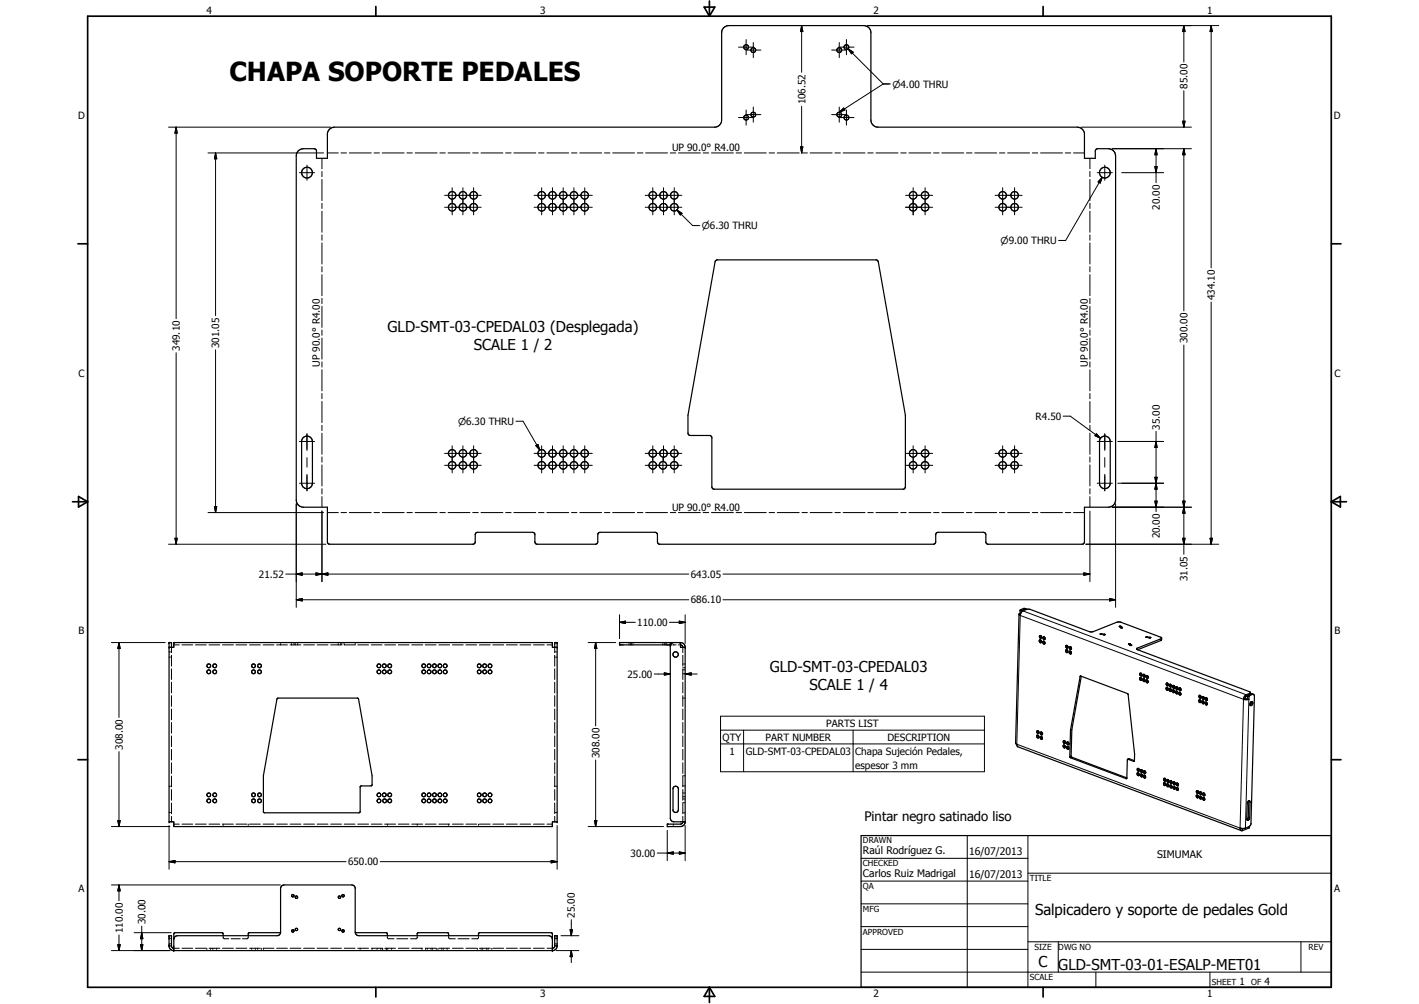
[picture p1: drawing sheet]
<svg xmlns="http://www.w3.org/2000/svg" width="594mm" height="420mm" viewBox="0 0 594 420" stroke-linecap="round" stroke-linejoin="round" font-family="sans-serif">
<defs><g id="words">
<text font-size="11" x="96" y="34.1">CHAPA SOPORTE PEDALES</text>
<g font-size="6.3">
<text x="162.3" y="139">GLD-SMT-03-CPEDAL03 (Desplegada)</text>
<text x="198.3" y="146.5">SCALE 1 / 2</text>
<text x="322.2" y="281.1">GLD-SMT-03-CPEDAL03</text>
<text x="338.9" y="288.6">SCALE 1 / 4</text>
<text x="433.3" y="382.7">Salpicadero y soporte de pedales Gold</text>
<text x="434.8" y="404.8">C</text>
<text x="443.1" y="406">GLD-SMT-03-01-ESALP-MET01</text>
</g>
<text font-size="5.5" x="361.9" y="343.5">Pintar negro satinado liso</text>
<g font-size="4.4">
<text x="361.3" y="357.5">Raúl Rodríguez G.</text>
<text x="405.7" y="357.7">16/07/2013</text>
<text x="484.5" y="359.1">SIMUMAK</text>
<text x="361.3" y="367.1">Carlos Ruiz Madrigal</text>
<text x="405.7" y="367.2">16/07/2013</text>
</g>
<g font-size="4.2">
<text x="86.4" y="5.8">4</text>
<text x="226.1" y="5.8">3</text>
<text x="365.7" y="5.8">2</text>
<text x="505.4" y="5.8">1</text>
<text x="497.2" y="37.2" transform="rotate(-90 497.2 37.2)">85.00</text>
<text x="337.2" y="43.7" transform="rotate(-90 337.2 43.7)">106.52</text>
<text x="32.8" y="49.6">D</text>
<text x="558.5" y="49.6">D</text>
<text x="281.3" y="63.2">UP 90.0° R4.00</text>
<text x="485.5" y="87.7" transform="rotate(-90 485.5 87.7)">20.00</text>
<text x="508.6" y="125.6" transform="rotate(-90 508.6 125.6)">434.10</text>
<text x="497.2" y="143.6" transform="rotate(-90 497.2 143.6)">300.00</text>
<text x="75.3" y="146.9" transform="rotate(-90 75.3 146.9)">349.10</text>
<text x="91.8" y="145.6" transform="rotate(-90 91.8 145.6)">301.05</text>
<text x="133.9" y="153.5" transform="rotate(-90 133.9 153.5)">UP 90.0° R4.00</text>
<text x="455.4" y="153.5" transform="rotate(-90 455.4 153.5)">UP 90.0° R4.00</text>
<text x="32.9" y="157.6">C</text>
<text x="558.7" y="157.6">C</text>
<text x="433.6" y="175.7">R4.50</text>
<text x="485.5" y="179.7" transform="rotate(-90 485.5 179.7)">35.00</text>
<text x="281.3" y="213.7">UP 90.0° R4.00</text>
<text x="485.5" y="225.3" transform="rotate(-90 485.5 225.3)">20.00</text>
<text x="108.4" y="241.8">21.52</text>
<text x="289.2" y="241.8">643.05</text>
<text x="497.2" y="243.2" transform="rotate(-90 497.2 243.2)">31.05</text>
<text x="289.2" y="252.5">686.10</text>
<text x="266.8" y="262">110.00</text>
<text x="32.9" y="265.5">B</text>
<text x="558.7" y="265.5">B</text>
<text x="262.7" y="283.5">25.00</text>
<text x="345.9" y="304.2">PARTS LIST</text>
<text x="302.5" y="310">QTY</text>
<text x="320.5" y="310">PART NUMBER</text>
<text x="371.5" y="310">DESCRIPTION</text>
<text x="51.4" y="313.7" transform="rotate(-90 51.4 313.7)">308.00</text>
<text x="250.9" y="317.3" transform="rotate(-90 250.9 317.3)">308.00</text>
<text x="305.3" y="315.8">1</text>
<text x="312.2" y="315.8">GLD-SMT-03-CPEDAL03</text>
<text x="358" y="316">Chapa Sujeción Pedales,</text>
<text x="358" y="321.8">espesor 3 mm</text>
<text x="264" y="358.5">30.00</text>
<text x="145.7" y="362.1">650.00</text>
<text x="32.9" y="373.4">A</text>
<text x="558.6" y="373.4">A</text>
<text x="60.9" y="386.8" transform="rotate(-90 60.9 386.8)">30.00</text>
<text x="240.7" y="384.1" transform="rotate(-90 240.7 384.1)">25.00</text>
<text x="51.4" y="390.4" transform="rotate(-90 51.4 390.4)">110.00</text>
<text x="518.9" y="412.3">1</text>
<text x="529.4" y="412.3">4</text>
<text x="86.4" y="417.2">4</text>
<text x="226.1" y="417.2">3</text>
<text x="365.7" y="417.2">2</text>
<text x="505.4" y="417.2">1</text>
</g>
<g font-size="4">
<text x="373.6" y="36.7">n4.00 THRU</text>
<text x="293.8" y="96">n6.30 THRU</text>
<text x="418.9" y="102.2">n9.00 THRU</text>
<text x="191.8" y="177.8">n6.30 THRU</text>
</g>
<g font-size="3.5">
<text x="361.3" y="353">DRAWN</text>
<text x="361.3" y="362.5">CHECKED</text>
<text x="431.1" y="368.7">TITLE</text>
<text x="361.3" y="372.1">QA</text>
<text x="361.3" y="381.6">MFG</text>
<text x="361.3" y="391.1">APPROVED</text>
<text x="433.1" y="397.8">SIZE</text>
<text x="443.1" y="397.8">DWG NO</text>
<text x="547.9" y="397.7">REV</text>
<text x="431.1" y="410.2">SCALE</text>
<text x="507.3" y="412.3">SHEET</text>
<text x="523.8" y="412.3">OF</text>
</g>
</g></defs>
<g fill="none" stroke="#000" stroke-width=".51">
<path d="M124.9 63.1l1.7-.8h5.1l.8 .5v3.5h4.6v-10.5a3 3 0 0 1 3-2.6h159.4a3.1 3.1 0 0 0 2.6-3v-36.5a2.96 2.96 0 0 1 3-3h56.5a3 3 0 0 1 3 3v36.5a3 3 0 0 0 2.6 3h83.8a3.1 3.1 0 0 1 3 2.6v10.5h4.5v-3.1l.6-.8 4.9-.2a3 3 0 0 1 3.1 3v144a3 3 0 0 1-3.1 3.1h-10v14.7l-.7 .8h-39.8l-.8-.8v-3.5l-.3-.5-.7-.2h-19.2l-.8 .7v3.5l-.8 .8h-114.9l-.7-.8-.1-3.5-.3-.5-.7-.2h-23.2l-.7 .7-.1 3.5-.7 .8h-24.8l-.7-.8-.1-3.5-.3-.5-.7-.2h-23.2l-.7 .7-.1 3.7-.7 .6h-60.4l-.7-.8v-14.7h-10.1a2.97 2.97 0 0 1-3-3.1v-144l.2-1.1zM299.5 109.1l.6-.3h66.8l.6 .3 11.5 64.6v30.1l-.3 .7-.5 .2h-79.4l-.4-.2-.4-.7v-20.8l-.7-.8-8.9-.2-.4-.8v-7.5zM126.9 183.1a2.31 2.31 0 0 1 2.5-.4 2.31 2.31 0 0 1 1.4 2v17.5a2.28 2.28 0 0 1-2.1 2.3 2.28 2.28 0 0 1-2.4-1.9v-18.2zM461 183.1a2.29 2.29 0 0 1 2.4-.4 2.29 2.29 0 0 1 1.4 2v17.5a2.26 2.26 0 0 1-2.1 2.3 2.26 2.26 0 0 1-2.4-1.9v-18.2zM426.6 257.1l-1.4 53.9 .5 .4 .3 1.1 93.7 35.1M427.1 256.7l.2 .1M427.1 256.7l-.5 .4M427.3 256.8l-.2 .8-.5-.5M429.5 254.8l-.8-.2-1.4 .5-.2 1.6M429.8 255.1h1.6l24.6 9.2h1.7l9.9-3.9 1-.1 17.7 6.7M429.8 255.1l-1.9 .8-.6 .9M429.8 255.1l-.5-.3-1.4 .5-.3 .9"/>
<path d="M70.8 270.9h2v-2h158.5v2h1.9M71.8 270.9v-2h-1v75h2v2h158.5v-2h1.9v-75h-1v2M280.6 268.9v1M280.7 269.9h-21.3v-1h25.8l1 .5 .6 .8v74l-.4 1-.8 .6-6.2 .1v-1h5.5l.6-.2 .4-.8M280.7 269.8l-.1 72.6 .3 .8 .9 .7h5M281.8 268.9l-1.1 .9M284.5 268.9l.4 .5v1.5h1.9M284.9 269.9l.8 .4 .2 .6M435.6 267.8l.4 .9M435.7 266l.4 .9M437.1 268.4a.51 .51 0 0 0-.5 .7 .51 .51 0 0 0 .9 .1M437.1 268.4l.4 .8"/>
<path d="M437.2 266.5l.3 .9M446.7 271.9l.3 .9M446.8 270.1l-.3-.1a.62 .62 0 0 0-.2 .8 .62 .62 0 0 0 .7 .4l.1-.3M446.8 270.1l.3 .8M446.8 270.1l.3 .9M447.8 272.5l-.1 .1M447.8 272.5h.4M448.2 272.5l.3 .9M448.2 272.5a.6 .6 0 0 1 .4 .9 .6 .6 0 0 1-.8 .2 .6 .6 0 0 1-.1-.9v-.1M448.3 270.7h-.4a.66 .66 0 0 0-.2 .7 .66 .66 0 0 0 .6 .4l.3-.1M448.3 270.7l.3 1M448.3 270.7l.3 .9"/>
<path d="M460.6 265.3h.8zM461.4 265.4h-.1M461.8 265.6h.1M461.8 265.5v.1M461.9 265.4l.8 .1-.8 .1M461.9 265.4l-.1 .1M468.6 262.2h.8zM469.1 262.6l.8 .1zM469.4 262.2h.1M472.5 269.5h.8zM473 269.9l.8 .1zM473.8 270h.1"/>
<path d="M479.8 266.6l.8 .1zM480.5 266.6h.1M481.1 266.7l.7 .2-.7 .1zM486.3 267l-10.1 4.2-.3 .4 47.2 17.9 .4 .4M486.3 267l-.2 1-9.8 3.9M116.1 292.3l33.5-.2 .4 .3 5.8 32.3-.2 4.1-4.3 .1-.5 .3-.2 10.8-39.8 .1-.4-.2-.1-15.2zM452.7 283l-4 22.4M477.3 281.8a.56 .56 0 0 1 .7 .4 .56 .56 0 0 1-.4 .7l-.4-.4zM477.7 283.6l.3 .9M477.7 283.6l-.3-.1a.62 .62 0 0 0-.2 .8 .62 .62 0 0 0 .7 .3l.1-.1M477.7 281.7l.4 .9M478.5 284.1a.53 .53 0 0 1 .8 .4 .53 .53 0 0 1-.6 .6z"/>
<path d="M478.6 282.3a.55 .55 0 0 1 .8 .3 .55 .55 0 0 1-.5 .7l-.4-.5zM479 284.1l.3 .9M479 282.2l.4 .9M480 282.7a.64 .64 0 0 1 .7 .4 .64 .64 0 0 1-.3 .8 .72 .72 0 0 1-.4-1.2zM480.3 284.6l.4 .9M480.3 284.6l-.2-.1a.64 .64 0 0 0-.3 .8 .64 .64 0 0 0 .8 .4l.1-.3M480.3 284.6l.4 .8M480.4 282.7l.3 .9M488.3 286l.2-.2a.65 .65 0 0 1 .6 .6 .65 .65 0 0 1-.3 .7l-.5-.5zM488.7 287.7l.4 .9M488.8 285.9l.4 .9M489.6 288.3l-.1 .2a.53 .53 0 0 0 .2 .7 .53 .53 0 0 0 .7-.1"/>
<path d="M489.7 288.2l-.1 .1M489.7 288.2h.4M490 286.3a.52 .52 0 0 0-.5 .4 .52 .52 0 0 0 .2 .6l.3 .2 .4-.2M490 286.3l.4 1M490 288.2l.4 .9M490.1 288.2l.3 .9M490.1 286.4l.4 .9M491 286.9a.6 .6 0 0 1 .7 .4 .6 .6 0 0 1-.3 .7l-.5-.4zM491.4 288.7l.3 .9M491.4 286.9l.4 .9M492.2 289.3l.3-.1a.68 .68 0 0 1 .5 .4 .68 .68 0 0 1-.2 .8l-.6-.5zM492.7 289.2l.3 .9"/>
<path d="M492.8 287.4l.3 .8M494 289.7l.4 .9M494.1 287.9l.3 .9M502.1 291a.68 .68 0 0 1 .7 .4 .68 .68 0 0 1-.2 .8 .72 .72 0 0 1-.6-.5 .72 .72 0 0 1 .1-.7zM502.4 292.9l.4 .9M502.5 291l.3 .9M503.8 293.4l.3 .9M503.8 291.5l.4 .9M503.8 293.4l.3 .8M503.8 293.4a.47 .47 0 0 0-.6 .2 .47 .47 0 0 0 .2 .7l.5 .2 .2-.3M505.1 293.9l.4 .9M505.2 292l.3 .9"/>
<path d="M505.4 293.1l-.1 .1M505.5 292.9a.54 .54 0 0 0-.2-.9 .54 .54 0 0 0-.7 .4l.3 .6 .4 .2M505.5 292.9l-.1 .2M520.6 292.7h2.3M521.2 292.4l-.6 .3M521.2 292.4h1.1M522.3 291.2l-.8 .5-.3 .7M522.3 292.4l.6 .3M523.5 289.9l-2.2 1.1-.7 1.7M523.5 289.9v.6M523.9 293.6a.77 .77 0 0 1 .5 1 .77 .77 0 0 1-1 .5M523.9 293.6l-.1 .8-.5 .6"/>
<path d="M523.9 293.6l-.5 .7v.8M524.8 290.6l-1.9 .7v1.4M524.8 290.6l-.8-.3-1.5 .6-.2 1.5M524.8 290.6l.4 .8-1.5 53.2-.6 1.3-1.9 .7-1.3 .1M434.6 307.7l.3 .9M434.6 305.9l.4 .8M434.7 305.9a.51 .51 0 0 0-.6 .3 .51 .51 0 0 0 .2 .6 .51 .51 0 0 0 .7-.2M434.7 305.9l.3 .7M435.6 308.3a.51 .51 0 0 1 .8 .4 .51 .51 0 0 1-.6 .5zM436.1 308.2l.3 .9M436.1 306.4l-.2-.1a.62 .62 0 0 0-.3 .8 .62 .62 0 0 0 .7 .4l.1-.2M436.1 306.4l.3 .9"/>
<path d="M445.2 310a.53 .53 0 0 1 .8 .4 .53 .53 0 0 1-.6 .6zM445.6 311.8l.4 .9M445.7 310l.3 .9M447.1 312.4l.4 .9M447.2 310.6l.3 .8M447.2 310.6a.53 .53 0 0 0-.5 .7 .53 .53 0 0 0 .8 .2v-.1M448.2 305.6l-.2 11.4 23.7 8.8M448.2 305.6l4.2-22.7 19.6 7.3 .3 .5 2.7 24.9-.1 2.8M448.7 305.4l-.3 11 .3 .5 23.1 8.6M448.7 305.4l-.5 .2M472.1 317.8l-.3 7.9M472.1 317.8l2.5 .8 .3-.2"/>
<path d="M472.1 317.8l.7-.3 2.1 .8M282 329.4a1.15 1.15 0 0 1 1.2-.3 1.15 1.15 0 0 1 .8 1v8.8a1.14 1.14 0 0 1-1 1.1 1.14 1.14 0 0 1-1.2-.9zM471.8 325.7l-.1 .1M476.1 323.5a.53 .53 0 0 1 .8 .3 .53 .53 0 0 1-.6 .7zM476.2 321.7a.54 .54 0 0 1 .7 .3 .54 .54 0 0 1-.4 .7l-.3-.4zM476.6 323.5l.4 .8M476.6 321.6l.4 .9M477.6 322.1a.63 .63 0 0 1 .7 .4 .63 .63 0 0 1-.3 .8l-.5-.5zM478 322.1l.3 .9M478 324l-.2-.1a.62 .62 0 0 0-.3 .8 .62 .62 0 0 0 .7 .3l.1-.1M478 324l.3 .9M478 324l.4 .9"/>
<path d="M479.2 324.4l.4 .9M479.3 324.5l-.4-.1a.69 .69 0 0 0-.2 .8 .69 .69 0 0 0 .7 .4l.2-.4M479.3 324.5l.3 .7M479.3 322.6l.3 .9M487.7 327.6l-.3-.1a.62 .62 0 0 0-.2 .8 .62 .62 0 0 0 .7 .4l.1-.3M487.7 327.6l.3 .8M487.7 327.6l.3 .9M487.7 325.8l.4 .8M487.8 325.8l-.3-.1a.58 .58 0 0 0-.3 .8 .58 .58 0 0 0 .8 .2M487.8 325.8l.2 .9M489 328.1l.3 .9M489 328.1l-.3-.1a.62 .62 0 0 0-.2 .8 .62 .62 0 0 0 .7 .4l.1-.3"/>
<path d="M489 328.1l.3 .8M489 326.3l.4 .9M489.8 328.7l.2-.2a.68 .68 0 0 1 .6 .5 .68 .68 0 0 1-.2 .7 .72 .72 0 0 1-.6-1zM489.9 326.8a.64 .64 0 0 0 0 .8 .64 .64 0 0 0 .7 .2l.1-.2M490 326.7l.4 .1M490 326.7l-.1 .1M490.3 328.6l.4 .9M490.3 326.8l.4 .8M490.4 326.8l.3 .8M491.2 329.2l.1-.1a.6 .6 0 0 1 .6 .4 .6 .6 0 0 1-.3 .7l-.5-.4zM491.7 329.1l.3 .9M491.7 327.3l.3 .8"/>
<path d="M492.6 329.6a.56 .56 0 0 1 .8 .4 .56 .56 0 0 1-.7 .6l-.3-.4zM493 329.6l.3 .9M493 327.7l.3 .9M501.4 332.7l.3 .9M501.4 330.9l.4 .9M502.7 333.2l.3 .9M502.7 333.2h-.3a.63 .63 0 0 0-.2 .7 .63 .63 0 0 0 .7 .4l.1-.2M502.7 331.4l.4 .9M503.6 332a.55 .55 0 0 1 .8 .3 .55 .55 0 0 1-.5 .7zM504 333.8l.4 .8M504.1 331.9l.3 .9M522.7 335.2l-.1 7-.6 .8"/>
<path d="M522.7 335.2h.4l.3 .3-.2 6.7a.87 .87 0 0 1-1 1M522.7 335.2l-.5 .8-.2 7M360.5 349.7h196.9v63.5h-196.9zM519.8 346.7v.1M519.9 346.7l-.7-.2 .5 1.1M520.5 346.7l-.7 .1M522 343l.1 .2M522.1 343.2h.1M523 346.5l-3.3 1.1M523 346.4v.1M523 345.9v.5M70.8 395.9h1"/>
<path d="M72.8 396.8l-.7-.2-.3-.6v-4.4h-1v4.6l.7 1.2 .9 .4h159.2l1-.4 .6-1.2v-4.6h-1v4.4l-.3 .6-.6 .2M72.8 393.1a1.52 1.52 0 0 1 1.5-1.5l42.3-.1 .9-1.1v-18.5a1.45 1.45 0 0 1 1.5-1.6h28.2l.9 .3 .6 .9v18.6a1.52 1.52 0 0 0 1.5 1.5h79.6a1.52 1.52 0 0 1 1.5 1.5M93.4 391.6l-.1-1.1-.4-.2h-19.6l-.5 .5v7M117.5 390.3h-13.1l-.5 .4v.9M148.8 390.3h12.9l.4 .2 .1 1.1M174.7 391.6v-.9l.5-.4h12.1l.4 .2 .1 1.1M200.3 391.6v-.9l.5-.4h30l.5 .5v7M232.2 395.9h1"/>
<circle cx="312.4" cy="19.7" r="1"/>
<circle cx="354.4" cy="19.7" r="1"/>
<circle cx="315.4" cy="21" r="1"/>
<circle cx="351.4" cy="21" r="1"/>
<circle cx="312.4" cy="49.2" r="1"/>
<circle cx="315.4" cy="48" r="1"/>
<circle cx="351.4" cy="48" r=".98"/>
<circle cx="354.3" cy="49.2" r="1.01"/>
<circle cx="128.5" cy="72.2" r="2.25"/>
<circle cx="462.5" cy="72.3" r="2.24"/>
<circle cx="189.3" cy="86.8" r="1.58"/>
<circle cx="189.3" cy="81.7" r="1.58"/>
<circle cx="193.8" cy="81.7" r="1.57"/>
<circle cx="193.8" cy="86.7" r="1.59"/>
<circle cx="198.3" cy="86.7" r="1.59"/>
<circle cx="198.3" cy="81.7" r="1.58"/>
<circle cx="226.8" cy="86.7" r="1.59"/>
<circle cx="226.8" cy="81.7" r="1.58"/>
<circle cx="231.3" cy="81.7" r="1.58"/>
<circle cx="231.3" cy="86.8" r="1.58"/>
<circle cx="235.8" cy="81.7" r="1.57"/>
<circle cx="235.8" cy="86.7" r="1.59"/>
<circle cx="240.3" cy="81.7" r="1.57"/>
<circle cx="240.3" cy="86.7" r="1.59"/>
<circle cx="244.8" cy="81.7" r="1.58"/>
<circle cx="244.8" cy="86.8" r="1.58"/>
<circle cx="273.3" cy="81.7" r="1.58"/>
<circle cx="273.3" cy="86.7" r="1.58"/>
<circle cx="277.8" cy="81.7" r="1.57"/>
<circle cx="277.8" cy="86.7" r="1.59"/>
<circle cx="282.3" cy="86.7" r="1.59"/>
<circle cx="282.3" cy="81.7" r="1.58"/>
<circle cx="382.3" cy="86.7" r="1.59"/>
<circle cx="382.3" cy="81.7" r="1.58"/>
<circle cx="387.3" cy="81.7" r="1.58"/>
<circle cx="387.3" cy="86.8" r="1.58"/>
<circle cx="419.8" cy="81.7" r="1.57"/>
<circle cx="419.8" cy="86.7" r="1.57"/>
<circle cx="424.8" cy="86.7" r="1.57"/>
<circle cx="424.8" cy="81.8" r="1.58"/>
<circle cx="189.3" cy="189.8" r="1.58"/>
<circle cx="189.3" cy="194.8" r="1.58"/>
<circle cx="193.8" cy="189.7" r="1.59"/>
<circle cx="193.8" cy="194.7" r="1.58"/>
<circle cx="198.3" cy="189.7" r="1.59"/>
<circle cx="198.3" cy="194.8" r="1.58"/>
<circle cx="226.8" cy="189.7" r="1.59"/>
<circle cx="226.8" cy="194.8" r="1.58"/>
<circle cx="231.3" cy="189.8" r="1.58"/>
<circle cx="231.3" cy="194.7" r="1.58"/>
<circle cx="235.8" cy="194.7" r="1.58"/>
<circle cx="235.8" cy="189.7" r="1.59"/>
<circle cx="240.3" cy="189.7" r="1.59"/>
<circle cx="240.3" cy="194.8" r="1.59"/>
<circle cx="244.8" cy="189.8" r="1.58"/>
<circle cx="244.8" cy="194.8" r="1.58"/>
<circle cx="273.3" cy="189.7" r="1.58"/>
<circle cx="273.3" cy="194.8" r="1.58"/>
<circle cx="277.5" cy="194.7" r="1.56"/>
<circle cx="277.8" cy="189.7" r="1.59"/>
<circle cx="282.3" cy="189.7" r="1.59"/>
<circle cx="282.3" cy="194.8" r="1.58"/>
<circle cx="382.3" cy="189.7" r="1.59"/>
<circle cx="382.3" cy="194.7" r="1.57"/>
<circle cx="387.3" cy="189.7" r="1.57"/>
<circle cx="387.3" cy="194.8" r="1.58"/>
<circle cx="419.8" cy="189.7" r="1.59"/>
<circle cx="419.8" cy="194.7" r="1.6"/>
<circle cx="424.8" cy="194.8" r="1.58"/>
<circle cx="424.8" cy="189.7" r="1.57"/>
<circle cx="87.4" cy="278.7" r=".79"/>
<circle cx="89.9" cy="278.6" r=".79"/>
<circle cx="106.1" cy="278.6" r=".79"/>
<circle cx="108.6" cy="278.6" r=".79"/>
<circle cx="158.6" cy="278.6" r=".79"/>
<circle cx="160.9" cy="278.6" r=".79"/>
<circle cx="163.2" cy="278.7" r=".8"/>
<circle cx="177.4" cy="278.6" r=".77"/>
<circle cx="179.6" cy="278.6" r=".79"/>
<circle cx="181.9" cy="278.6" r=".79"/>
<circle cx="184.1" cy="278.6" r=".78"/>
<circle cx="186.4" cy="278.7" r=".8"/>
<circle cx="200.6" cy="278.6" r=".79"/>
<circle cx="202.9" cy="278.7" r=".8"/>
<circle cx="205.1" cy="278.6" r=".79"/>
<circle cx="282.9" cy="273.9" r="1.12"/>
<circle cx="435.6" cy="268.3" r=".55"/>
<circle cx="435.7" cy="266.5" r=".56"/>
<circle cx="437" cy="267" r=".58"/>
<circle cx="446.5" cy="272.5" r=".54"/>
<circle cx="87.4" cy="281.2" r=".79"/>
<circle cx="89.9" cy="281.2" r=".79"/>
<circle cx="106.1" cy="281.2" r=".8"/>
<circle cx="108.6" cy="281.2" r=".79"/>
<circle cx="158.6" cy="281.2" r=".79"/>
<circle cx="160.9" cy="281.2" r=".79"/>
<circle cx="163.1" cy="281.2" r=".81"/>
<circle cx="177.4" cy="281.2" r=".79"/>
<circle cx="179.6" cy="281.1" r=".8"/>
<circle cx="181.9" cy="281.2" r=".79"/>
<circle cx="184.1" cy="281.2" r=".79"/>
<circle cx="186.4" cy="281.2" r=".8"/>
<circle cx="200.6" cy="281.2" r=".79"/>
<circle cx="202.9" cy="281.2" r=".81"/>
<circle cx="205.1" cy="281.2" r=".79"/>
<circle cx="488.6" cy="288.2" r=".57"/>
<circle cx="491.3" cy="289.2" r=".56"/>
<circle cx="492.7" cy="288" r=".58"/>
<circle cx="494" cy="290.3" r=".56"/>
<circle cx="494" cy="288.5" r=".57"/>
<circle cx="502.5" cy="293.5" r=".56"/>
<circle cx="503.8" cy="292" r=".55"/>
<circle cx="505.1" cy="294.4" r=".53"/>
<circle cx="434.6" cy="308.3" r=".56"/>
<circle cx="445.6" cy="312.4" r=".54"/>
<circle cx="447.1" cy="313" r=".58"/>
<circle cx="87.4" cy="332.6" r=".79"/>
<circle cx="87.4" cy="335.1" r=".79"/>
<circle cx="89.9" cy="332.6" r=".78"/>
<circle cx="89.9" cy="335.1" r=".78"/>
<circle cx="106.1" cy="332.6" r=".8"/>
<circle cx="106.1" cy="335.1" r=".79"/>
<circle cx="108.6" cy="332.6" r=".78"/>
<circle cx="108.7" cy="335.1" r=".78"/>
<circle cx="158.6" cy="332.6" r=".79"/>
<circle cx="158.7" cy="335.1" r=".79"/>
<circle cx="160.9" cy="332.6" r=".78"/>
<circle cx="161" cy="335.1" r=".79"/>
<circle cx="163.1" cy="332.6" r=".79"/>
<circle cx="163.1" cy="335.1" r=".79"/>
<circle cx="177.4" cy="335.2" r=".78"/>
<circle cx="177.4" cy="332.6" r=".78"/>
<circle cx="179.6" cy="332.6" r=".78"/>
<circle cx="179.7" cy="335.1" r=".79"/>
<circle cx="181.9" cy="332.6" r=".79"/>
<circle cx="181.9" cy="335.1" r=".79"/>
<circle cx="184.1" cy="332.6" r=".79"/>
<circle cx="184.1" cy="335.1" r=".79"/>
<circle cx="186.4" cy="332.6" r=".79"/>
<circle cx="186.4" cy="335.1" r=".79"/>
<circle cx="200.6" cy="332.6" r=".78"/>
<circle cx="200.7" cy="335.1" r=".79"/>
<circle cx="202.9" cy="332.6" r=".79"/>
<circle cx="202.9" cy="335.1" r=".79"/>
<circle cx="205.1" cy="332.6" r=".79"/>
<circle cx="205.1" cy="335.1" r=".79"/>
<circle cx="479.3" cy="323.2" r=".53"/>
<circle cx="489" cy="326.8" r=".52"/>
<circle cx="491.6" cy="327.9" r=".58"/>
<circle cx="492.9" cy="328.3" r=".52"/>
<circle cx="501.2" cy="333.3" r=".54"/>
<circle cx="501.2" cy="331.4" r=".53"/>
<circle cx="502.6" cy="332" r=".57"/>
<circle cx="503.9" cy="334.4" r=".54"/>
<circle cx="122.6" cy="374.8" r=".5"/>
<circle cx="124.1" cy="375.5" r=".52"/>
<circle cx="142.1" cy="375.4" r=".51"/>
<circle cx="143.6" cy="374.8" r=".51"/>
<circle cx="122.6" cy="389.6" r=".5"/>
<circle cx="124.1" cy="388.9" r=".51"/>
<circle cx="142.1" cy="389" r=".49"/>
<circle cx="143.6" cy="389.6" r=".5"/>
</g>
<g fill="none" stroke="#000" stroke-width=".42">
<path d="M309.2 19.7h6.3M312.4 16.6v6.3M315.4 17.8v6.3M335.6 10.7l.5 2.5h-1zM335.6 10.7v19.5M351.2 19.7h6.3M351.4 17.8v6.3M354.4 16.6v6.3M363.2 10.7h147M495.6 10.7l.5 2.5h-1zM495.6 10.7v15.3M507.1 10.7l.5 2.5h-1z"/>
<path d="M507.1 10.7v101.4M312.2 21h6.4M348.2 21h6.3M355.1 20.4l2.1 1.4-.7 .7zM355.1 20.4l14.7 14.7M369.8 35.1h3M369.8 35.1l-15.4 9.9M495.6 38v15.2M70.6 53.2h67.9M73.7 53.2l.5 2.5h-1zM73.7 53.2v80.1M309.2 49.2h6.3"/>
<path d="M312.2 48h6.4M312.4 46v6.4M315.4 44.8v6.3M335.6 44.5v19.5M348.2 48h6.3M351.2 49.2h6.3M351.4 47l1.8-1.8 .5 .8zM351.4 44.8v6.3M351.5 46.9l1.7-1.7 .5 .8zM354.3 45.1l-2.8 1.8M354.4 46v6.4M452.6 53.2h46.2"/>
<path d="M495.1 50.7h1l-.5 2.5zM87.1 64h48.4M90.2 64l.6 2.5h-1zM90.2 64v68.1M125.3 72.3h6.4M128.5 69.1v6.3M134.8 66.3v4.4M134.8 71.8v2.2M134.8 75.1v8.8M137.1 64h4.5M142.8 64h2.3M146.2 64h9.2"/>
<path d="M156.6 64h2.3M160 64h9.2M170.3 64h2.3M173.8 64h9.2M184.1 64h2.3M187.6 64h9.2M189.3 78.6v11.3M193.8 78.6v11.3M197.9 64h2.3M198.3 78.6v11.3M201.4 64h9.1M211.7 64h2.3"/>
<path d="M215.1 64h9.2M225.5 64h2.3M226.8 78.6v11.3M228.9 64h9.2M231.3 78.6v11.3M235.8 78.6v11.3M239.3 64h2.2M240.3 78.6v11.3M242.7 64h9.2M244.8 78.6v11.3M253.1 64h2.2M256.5 64h9.2"/>
<path d="M266.8 64h2.3M270.3 64h9.2M273.3 78.6v11.3M277.8 78.6v11.3M280.6 64h2.3M282.3 78.6v11.3M284 64h9.2M294.4 64h2.3M297.9 64h9.1M308.2 64h2.3M311.6 64h9.2M322 64h2.3"/>
<path d="M325.4 64h9.2M335.1 61.5h1l-.5 2.5zM335.7 64h2.3M339.2 64h9.2M349.5 64h2.3M353 64h9.2M363.3 64h2.3M366.7 64h9.3M377.1 64h2.3M380.5 64h9.2M382.3 78.6v11.3M387.3 78.6v11.3"/>
<path d="M390.9 64h2.2M394.3 64h9.2M404.6 64h2.3M408.1 64h9.2M418.4 64h2.3M419.8 78.6v11.3M421.8 64h9.2M424.8 78.6v11.3M432.2 64h2.3M435.6 64h9.2M446 64h2.3M449.4 64h4.6"/>
<path d="M456.3 66.3v4.4M456.3 71.8v2.2M456.3 75.1v8.8M459.4 72.3h6.3M461.4 74.2l-.8 2.4-.9-.5zM461.4 74.2l-15.3 26.4h-2.9M462.5 69.1v6.3M465.7 62.2h33.1M469.6 72.3h17.6M483.5 69.7h1l-.5 2.6zM484 62.2l.5 2.6h-1zM484 62.2v14.3"/>
<path d="M495.6 62.2l.5 2.6h-1zM495.6 62.2v67.9M134.8 85v2.2M134.8 88.4v8.8M134.8 98.3v2.2M186.1 86.7h15.4M186.1 81.7h15.4M223.6 86.7h24.4M223.6 81.7h24.4M270.1 86.7h15.3M270.1 81.7h15.3M283.4 87.9l2.1 1.4-.7 .7z"/>
<path d="M283.4 87.9l6.6 6.5h3M379.1 86.7h11.4M379.1 81.7h11.4M416.6 86.7h11.3M416.6 81.7h11.3M456.3 85v2.2M456.3 88.4v8.8M456.3 98.3v2.2M134.8 101.6v8.9M134.8 111.6v2.2M134.8 114.9v8.8M456.3 101.6v8.9"/>
<path d="M456.3 111.6v2.2M456.3 114.9v8.8M134.8 124.8v2.3M134.8 128.2v8.8M134.8 138.1v2.2M456.3 124.8v2.3M456.3 128.2v8.8M456.3 138.1v2.2M507.1 126.4v101.4M73.7 147.6v80.2M90.2 146.4v68.1M134.8 141.5v8.8"/>
<path d="M134.8 151.4v2.2M134.8 154.7v8.9M456.3 141.5v8.8M456.3 151.4v2.2M456.3 154.7v8.9M495.6 144.4v87.5M134.8 164.7v2.2M134.8 168v8.8M134.8 178v2.2M216 176.3h3l7 12.1M445.1 174.2h3l12.6 9.2M456.3 164.7v2.2"/>
<path d="M456.3 168v8.8M456.3 178v2.2M125.3 184.7h6.4M128.5 181.6v6.9M128.5 191.5v4M128.5 198.5v6.9M134.8 181.3v8.8M134.8 191.2v2.2M134.8 194.6v8.8M186.1 189.7h15.4M186.1 194.7h15.4M189.3 186.6v11.3"/>
<path d="M193.8 186.6v11.3M198.3 186.6v11.3M223.6 189.7h24.4M223.6 194.7h24.4M224.3 186.5l.9-.5 .8 2.4zM226.8 186.6v11.3M231.3 186.6v11.3M235.8 186.6v11.3M240.3 186.6v11.3M244.8 186.6v11.3M270.1 189.7h15.3M270.1 194.7h15.3"/>
<path d="M273.3 186.6v11.3M277.5 191.6v6.3M277.8 186.6v6.3M282.3 186.6v11.3M379.1 189.7h11.4M379.1 194.7h11.4M382.3 186.6v11.3M387.3 186.6v11.3M416.6 189.7h11.3M416.6 194.7h11.3M419.8 186.6v11.3M424.8 186.6v11.3"/>
<path d="M456.3 181.3v8.8M456.3 191.2v2.2M456.3 194.6v8.8M459 181.5l1.7 1.9-2.3-1.1zM459.4 184.7h6.3M462.5 181.6v6.9M462.5 191.5v4M462.5 198.5v6.9M468 184.7h19.2M483.5 199.7h1l-.5 2.5zM484 184.7l.5 2.5h-1zM484 180.5v33.6"/>
<path d="M87.1 214.5h48.4M89.8 212h1l-.6 2.5zM124 210.8v43.4M125.3 202.2h6.4M134.8 204.5v2.2M134.8 207.8v4.5M134.8 213.9v29.5M137.1 214.5h4.5M142.8 214.5h2.3M146.2 214.5h9.2M156.6 214.5h2.3M160 214.5h9.2"/>
<path d="M170.3 214.5h2.3M173.8 214.5h9.2M184.1 214.5h2.3M187.6 214.5h9.2M197.9 214.5h2.3M201.4 214.5h9.1M211.7 214.5h2.3M215.1 214.5h9.2M225.5 214.5h2.3M228.9 214.5h9.2M239.3 214.5h2.2M242.7 214.5h9.2"/>
<path d="M253.1 214.5h2.2M256.5 214.5h9.2M266.8 214.5h2.3M270.3 214.5h9.2M280.6 214.5h2.3M284 214.5h9.2M294.4 214.5h2.3M297.9 214.5h9.1M308.2 214.5h2.3M311.6 214.5h9.2M322 214.5h2.3M325.4 214.5h9.2"/>
<path d="M335.7 214.5h2.3M339.2 214.5h9.2M349.5 214.5h2.3M353 214.5h9.2M363.3 214.5h2.3M366.7 214.5h9.3M377.1 214.5h2.3M380.5 214.5h9.2M390.9 214.5h2.2M394.3 214.5h9.2M404.6 214.5h2.3M408.1 214.5h9.2"/>
<path d="M418.4 214.5h2.3M421.8 214.5h9.2M432.2 214.5h2.3M435.6 214.5h9.2M446 214.5h2.3M449.4 214.5h4.6M456.3 204.5v2.2M456.3 207.8v4.5M456.3 213.9v29.5M459.4 202.2h6.3M465.7 212.3h33.1M467.1 210.8v43.4"/>
<path d="M468 202.2h19.2M483.5 209.7h1l-.5 2.6zM484 202.2l.5 2.5h-1zM495.1 209.7h1l-.5 2.6zM495.1 209.7h1l-1 5.1h1zM495.6 212.3l.5 2.5h-1zM70.6 227.8h65.8M73.2 225.3h1l-.5 2.5zM132.3 239.7l2.5 .5-2.5 .5zM132.3 239.7l5 1v-1l-5 1zM453.8 239.7l2.5 .5-2.5 .5zM454.6 227.8h55.6"/>
<path d="M495.1 225.3h1l-.5 2.5zM506.6 225.3h1l-.5 2.5zM119.6 240.2h168.8M124 251l2.5-.5v1zM124 240.2l2.5-.5v1zM124 251h164.4M134.8 240.2l2.5-.5v1zM259.4 257.3v10M284.4 259.9l2.4 .5-2.4 .5zM286.8 257.3v12M302.7 240.2h153.6M302.7 251h164.4"/>
<path d="M427.1 255.6l.5 .2M427.1 257.6l93.5 35.1-1.4 53.8-93.5-35.1zM427.3 255.1l.6 .2M428.2 255.7l93.5 35v.8M428.6 254.6l.5 .2M464.6 250.5l2.5 .5-2.5 .5zM46.6 268.9h22.6M49.8 268.9l.5 2.5h-1zM49.8 268.9v31.3M70.8 275h.3M70.8 272.8h.3M71.4 275h.4"/>
<path d="M71.4 272.8h.4M71.8 270.9v2.2M71.8 274.2v4.6M71.8 279.9v4.5M72.8 269.9h2.3M76.2 269.9h4.5M81.8 269.9h4.6M87.5 269.9h4.5M93.1 269.9h4.6M98.8 269.9h4.5M104.5 269.9h4.5M110.1 269.9h4.6"/>
<path d="M115.8 269.9h4.5M117.5 268.9v.3M117.5 269.5v.4M121.4 269.9h4.6M122.1 268.9v.3M122.1 269.5v.4M123.1 268.9v.3M123.1 269.5v.4M123.6 268.9v.3M123.6 269.5v.4M124.6 268.9v.3M124.6 269.5v.4"/>
<path d="M127.1 269.9h4.5M132.8 269.9h4.5M138.4 269.9h4.6M141.6 268.9v.3M141.6 269.5v.4M142.6 268.9v.3M142.6 269.5v.4M143.1 268.9v.3M143.1 269.5v.4M144.1 269.5v.4h4.5M144.1 268.9v.3M148.7 268.9v.3"/>
<path d="M148.7 269.5v.4M149.8 269.9h4.5M155.4 269.9h4.5M161.1 269.9h4.5M166.7 269.9h4.6M172.4 269.9h4.5M178 269.9h4.6M183.7 269.9h4.5M189.4 269.9h4.5M195.1 269.9h4.5M200.7 269.9h4.5M206.3 269.9h4.6"/>
<path d="M212 269.9h4.6M217.7 269.9h4.5M223.3 269.9h4.6M229 269.9h2.3M232.2 270.9v2.2M232.2 274.2v4.6M232.2 279.9v4.5M232.2 275h.4M232.2 272.8h.4M233 275h.2M233 272.8h.2M246.2 268.9h11.6"/>
<path d="M249.4 268.9l.5 2.5h-1zM249.4 268.9v34.9M259.4 260.4l2.5-.5v1zM259.4 260.4h6.6M263.3 268.9v.3M263.3 269.5v.4M264 268.9v.3M264 269.5v.4M264.4 268.9v.3M264.4 269.5v.4M265 268.9v.3M265 269.5v.4"/>
<path d="M277.5 268.9v.3M277.5 269.5v.4M278.1 268.9v.3M278.1 269.5v.4M278.5 268.9v.3M278.5 269.5v.4M279.1 268.9v.3M279.1 269.5v.4M280.3 260.4h6.5M280.7 269.9h.5M281.6 269.9h1.4M284 269.9h.9"/>
<path d="M285.9 270.9v2.2M285.9 274.2v4.6M285.9 279.9v4.5M285.9 279.4h.3M285.9 277.9h.3M286.5 279.4h.3M286.5 277.9h.3M476.2 271.2l-.1 .6M486 267.3v.8M71.8 285.5v4.5M71.8 291.1v4.5M71.8 296.7v4.5"/>
<path d="M232.2 285.5v4.5M232.2 291.1v4.5M232.2 296.7v4.5M273.9 282.1h6.7M278.1 281.6l2.5 .5-2.5 .4zM285.9 292.1h.3M285.9 285.5v4.5M285.9 291.1v4.5M285.9 296.7v4.5M285.9 281.9h.3M285.9 280.3h.3M286.5 292.1h.3"/>
<path d="M286.5 281.9h.3M286.5 280.3h.3M286.8 282.1l2.6-.5v.9zM286.8 282.1h5.1M301.7 299.7h110.5v23.3h-110.5zM452.6 283l-.4 .1M522.3 291.3l.6 .2M522.6 290.8l.6 .3M522.9 292.7l-1.5 53.8M523.2 290.2v.4M523.8 290.4l.6 .2M49.8 314.5v31.4"/>
<path d="M71.8 302.3v4.5M71.8 308v4.5M71.8 313.6v4.5M71.8 319.2v4.5M232.2 302.3v4.5M232.2 308v4.5M232.2 313.6v4.5M232.2 319.2v4.5M249.4 318.1v27.8M285.9 302.3v4.5M285.9 308v4.5M285.9 313.6v4.5"/>
<path d="M285.9 319.2v4.5M301.7 305.6h110.5M301.7 311.3h110.5M311.3 305.6v17.4M357.2 305.6v17.4M448.4 316.4l-.5 .2M448.7 316.9l-.5 .2M472.8 317.5l-.5 .3M474.9 318.5l-.3 .1M70.8 329h.3M71.4 329h.4M71.8 324.8v4.5"/>
<path d="M71.8 330.4v4.5M71.8 336v4.5M232.2 324.8v4.5M232.2 330.4v4.5M232.2 336v4.5M232.2 329h.4M233 329h.2M285.9 324.7h.3M285.9 328.9h.3M285.9 324.8v4.5M285.9 330.4v4.5M285.9 336v4.5"/>
<path d="M285.9 333.4h.3M285.9 331.9h.3M285.9 335.9h.3M285.9 334.3h.3M286.5 324.7h.3M286.5 328.9h.3M286.5 333.4h.3M286.5 331.9h.3M286.5 335.9h.3M286.5 334.3h.3M471.8 325.8h-.3M522.8 335.5l.6 .2"/>
<path d="M46.6 345.9h24.6M49.3 343.4h1l-.5 2.5zM70.8 340h.3M70.8 345.5v18.3M71.4 340h.4M71.8 341.6v2.3M72.8 344.9h2.3M76.2 344.9h4.5M81.8 344.9h4.6M87.5 344.9h4.5M93.1 344.9h4.6M93.4 344.9v.3"/>
<path d="M93.4 345.6v.3M98.8 344.9h4.5M103.9 344.9v.3M103.9 345.6v.3M104.5 344.9h4.5M110.1 344.9h4.6M115.8 344.9h4.5M121.4 344.9h4.6M127.1 344.9h4.5M132.8 344.9h4.5M138.4 344.9h4.6M144.1 344.9h4.5"/>
<path d="M149.8 344.9h4.5M155.4 344.9h4.5M161.1 344.9h4.5M162.2 344.9v.3M162.2 345.6v.3M166.7 344.9h4.6M172.4 344.9h4.5M174.7 344.9v.3M174.7 345.6v.3M178 344.9h4.6M183.7 344.9h4.5M187.8 344.9v.3"/>
<path d="M187.8 345.6v.3M189.4 344.9h4.5M195.1 344.9h4.5M200.3 344.9v.3M200.3 345.6v.3M200.7 344.9h4.5M206.3 344.9h4.6M212 344.9h4.6M217.7 344.9h4.5M223.3 344.9h4.6M229 344.9h2.3M232.2 341.6v2.3"/>
<path d="M232.2 340h.4M233 340h.2M233.2 345.5v18.3M246.2 345.9h31.6M248.9 343.4h1l-.5 2.5zM275.2 357h11.6M279.4 357l2.5-.5v1zM279.4 347.5v12.7M281.9 344.9v.3M281.9 345.6v.3M284.4 356.5l2.4 .5-2.4 .5zM285.9 340.1h.3"/>
<path d="M285.9 341.6v2.3M286.5 340.1h.3M286.8 345.5v14.7M360.5 359.2h69.9M405 349.7v63.5M430.4 349.7v63.5M519.8 346.7l.4 .1v.8M522.6 342l.6 .2M522.9 345.9v.6M46.6 370.3h70.8M49.8 370.3l.5 2.5h-1zM49.8 370.3v6.6"/>
<path d="M70.8 360.6l2.5-.5v1zM70.8 360.6h74.1M159.2 360.6h74M230.8 360.1l2.4 .5-2.4 .5zM360.5 368.7h69.9M360.5 378.2h69.9M430.4 365.4h127M46.6 397.8h24.6M49.3 395.4h1l-.5 2.4zM49.8 391.2v6.6M56.2 390.3h15.5M58.8 395.4h1l-.5 2.4z"/>
<path d="M59.3 390.3l.5 2.6h-1zM59.3 387.6v10.2M70.8 395h.3M70.8 392.7h.3M71.4 395h.4M71.4 392.7h.4M72.8 396.8h2.3M76.2 396.8h4.5M81.8 396.8h4.6M86.6 396.8v.4M86.6 397.5v.3M87.5 396.8h4.5"/>
<path d="M88.2 396.8v.4M88.2 397.5v.3M89.1 396.8v.4M89.1 397.5v.3M90.7 396.8v.4M90.7 397.5v.3M93.1 396.8h4.6M93.4 391.6v.2M93.4 392.1l.1 .5M93.7 392.8l2.1 .1M96.8 392.9h3.8M98.8 396.8h4.5"/>
<path d="M103.6 392.8l-2.1 .1M103.7 392.8h-.1M103.9 391.6v.2M103.9 392.1l-.1 .5M104.5 396.8h4.5M105.4 396.8v.4M105.4 397.5v.3M106.9 396.8v.4M106.9 397.5v.3M107.9 396.8v.4M107.9 397.5v.3M109.4 396.8v.4"/>
<path d="M109.4 397.5v.3M110.1 396.8h4.6M110.3 396.8v.4M110.3 397.5v.3M115.8 396.8h4.5M121.4 396.8h4.6M127.1 396.8h4.5M132.8 396.8h4.5M138.4 396.8h4.6M144.1 396.8h4.5M149.8 396.8h4.5M150.8 396.8v.4"/>
<path d="M150.8 397.5v.3M155.4 396.8h4.5M155.8 396.8v.4M155.8 397.5v.3M157.9 396.8v.4M157.9 397.5v.3M159.4 396.8v.4M159.4 397.5v.3M160.1 396.8v.4M160.1 397.5v.3M160.2 396.8v.4M160.2 397.5v.3"/>
<path d="M161.1 396.8h4.5M161.7 396.8v.4M161.7 397.5v.3M161.8 396.8v.4M161.8 397.5v.3M162.2 391.6v.2M162.2 392.1v.5M162.3 396.8v.4M162.3 397.5v.3M162.4 392.8l2.6 .1M164 396.8v.4M164 397.5v.3"/>
<path d="M166.1 392.9h4.6M166.7 396.8h4.6M172.4 396.8h4.5M174.3 392.8l-2.4 .1M174.4 392.8h-.1M174.7 391.6v.2M174.7 392.1l-.1 .5M176.6 396.8v.4M176.6 397.5v.3M178 396.8h4.6M178.2 396.8v.4M178.2 397.5v.3"/>
<path d="M178.9 396.8v.4M178.9 397.5v.3M180.5 396.8v.4M180.5 397.5v.3M181.1 396.8v.4M181.1 397.5v.3M182.7 396.8v.4M182.7 397.5v.3M183.4 396.8v.4M183.4 397.5v.3M183.7 396.8h4.5M184.9 396.8v.4"/>
<path d="M184.9 397.5v.3M185.6 396.8v.4M185.6 397.5v.3M187.2 396.8v.4M187.2 397.5v.3M187.8 391.6v.2M187.8 392.1l.1 .5M188.1 392.8l2.5 .1M189.4 396.8h4.5M191.8 392.9h4.6M195.1 396.8h4.5M199.8 396.8v.4"/>
<path d="M199.8 397.5v.3M200 392.8l-2.5 .1M200.1 392.8h-.1M200.3 391.6v.2M200.3 392.1v.5M200.7 396.8h4.5M201.4 396.8v.4M201.4 397.5v.3M202.1 396.8v.4M202.1 397.5v.3M203.7 396.8v.4M203.7 397.5v.3"/>
<path d="M204.3 396.8v.4M204.3 397.5v.3M205.9 396.8v.4M205.9 397.5v.3M206.3 396.8h4.6M212 396.8h4.6M217.7 396.8h4.5M223.3 396.8h4.6M229 396.8h2.3M232.2 395h.4M232.2 392.7h.4M232.9 397.8h9.5"/>
<path d="M233 395h.2M233 392.7h.2M234.9 391.6h7.5M238.7 389.1h.9l-.4 2.5zM239.2 397.8l.4 2.5h-.9zM239.2 384.9v6.7M239.2 397.8v5M360.5 387.8h69.9M360.5 397.3h69.9M430.4 394.1h127M443.1 394.1v12.7M544.7 394.1v12.7"/>
<path d="M360.5 406.8h196.9M458.8 406.8v6.4M506.6 406.8v6.4"/>
</g>
<g fill="#000">
<circle cx="70.8" cy="270.9" r=".25"/>
<circle cx="70.8" cy="268.9" r=".25"/>
<circle cx="71.8" cy="268.9" r=".25"/>
<circle cx="72.8" cy="268.9" r=".25"/>
<circle cx="231.3" cy="268.9" r=".25"/>
<circle cx="232.2" cy="268.9" r=".25"/>
<circle cx="233.2" cy="270.9" r=".25"/>
<circle cx="233.2" cy="268.9" r=".25"/>
<circle cx="280.6" cy="269.9" r=".25"/>
<circle cx="286.8" cy="270.9" r=".25"/>
<circle cx="70.8" cy="343.9" r=".25"/>
<circle cx="233.2" cy="343.9" r=".25"/>
<circle cx="286.8" cy="343.9" r=".25"/>
<circle cx="72.8" cy="397.8" r=".25"/>
<circle cx="231.3" cy="397.8" r=".25"/>
</g>
<g fill="none" stroke="#000" stroke-width=".71">
<path d="M36.7 6.8h520.7v406.4h-520.7zM157.3 2.7v4.1M294.8 3h4.4l-2.2 3.8zM297 .4v6.4M436.7 2.7v4.1M32.6 102h4.1M557.4 102h4M30.3 210h6.4M32.9 207.8l3.8 2.2-3.8 2.2zM557.4 210h6.3M557.4 210l3.8-2.2v4.4zM32.6 317.9h4.1"/>
<path d="M557.4 317.9h4M157.3 413.2v4M297 413.2v6.3M297 413.2l2.2 3.8h-4.4zM436.7 413.2v4"/>
</g>
<g fill="#000">
<path d="M335.6 10.7l.5 2.5h-1zM495.6 10.7l.5 2.5h-1zM507.1 10.7l.5 2.5h-1zM355.1 20.4l2.1 1.4-.7 .7zM73.7 53.2l.5 2.5h-1zM351.4 47l1.8-1.8 .5 .8zM495.1 50.7h1l-.5 2.5zM90.2 64l.6 2.5h-1zM335.1 61.5h1l-.5 2.5zM461.4 74.2l-.8 2.4-.9-.5zM483.5 69.7h1l-.5 2.6zM484 62.2l.5 2.6h-1z"/>
<path d="M495.6 62.2l.5 2.6h-1zM283.4 87.9l2.1 1.4-.7 .7zM224.3 186.5l.9-.5 .8 2.4zM459 181.5l1.7 1.9-2.3-1.1zM483.5 199.7h1l-.5 2.5zM484 184.7l.5 2.5h-1zM89.8 212h1l-.6 2.5zM483.5 209.7h1l-.5 2.6zM484 202.2l.5 2.5h-1zM495.1 209.7h1l-.5 2.6zM495.6 212.3l.5 2.5h-1zM73.2 225.3h1l-.5 2.5z"/>
<path d="M124 240.2l2.5-.5v1zM134.8 240.2l2.5-.5v1zM495.1 225.3h1l-.5 2.5zM506.6 225.3h1l-.5 2.5zM124 251l2.5-.5v1zM132.3 239.7l2.5 .5-2.5 .5zM259.4 260.4l2.5-.5v1zM453.8 239.7l2.5 .5-2.5 .5zM464.6 250.5l2.5 .5-2.5 .5zM49.8 268.9l.5 2.5h-1zM249.4 268.9l.5 2.5h-1zM284.4 259.9l2.4 .5-2.4 .5z"/>
<path d="M278.1 281.6l2.5 .5-2.5 .4zM286.8 282.1l2.6-.5v.9zM49.3 343.4h1l-.5 2.5zM248.9 343.4h1l-.5 2.5zM279.4 357l2.5-.5v1zM284.4 356.5l2.4 .5-2.4 .5zM49.8 370.3l.5 2.5h-1zM70.8 360.6l2.5-.5v1zM230.8 360.1l2.4 .5-2.4 .5zM49.3 395.4h1l-.5 2.4zM58.8 395.4h1l-.5 2.4zM59.3 390.3l.5 2.6h-1z"/>
<path d="M238.7 389.1h.9l-.4 2.5zM239.2 397.8l.4 2.5h-.9z"/>
</g>
<use href="#words"/>
</svg>
